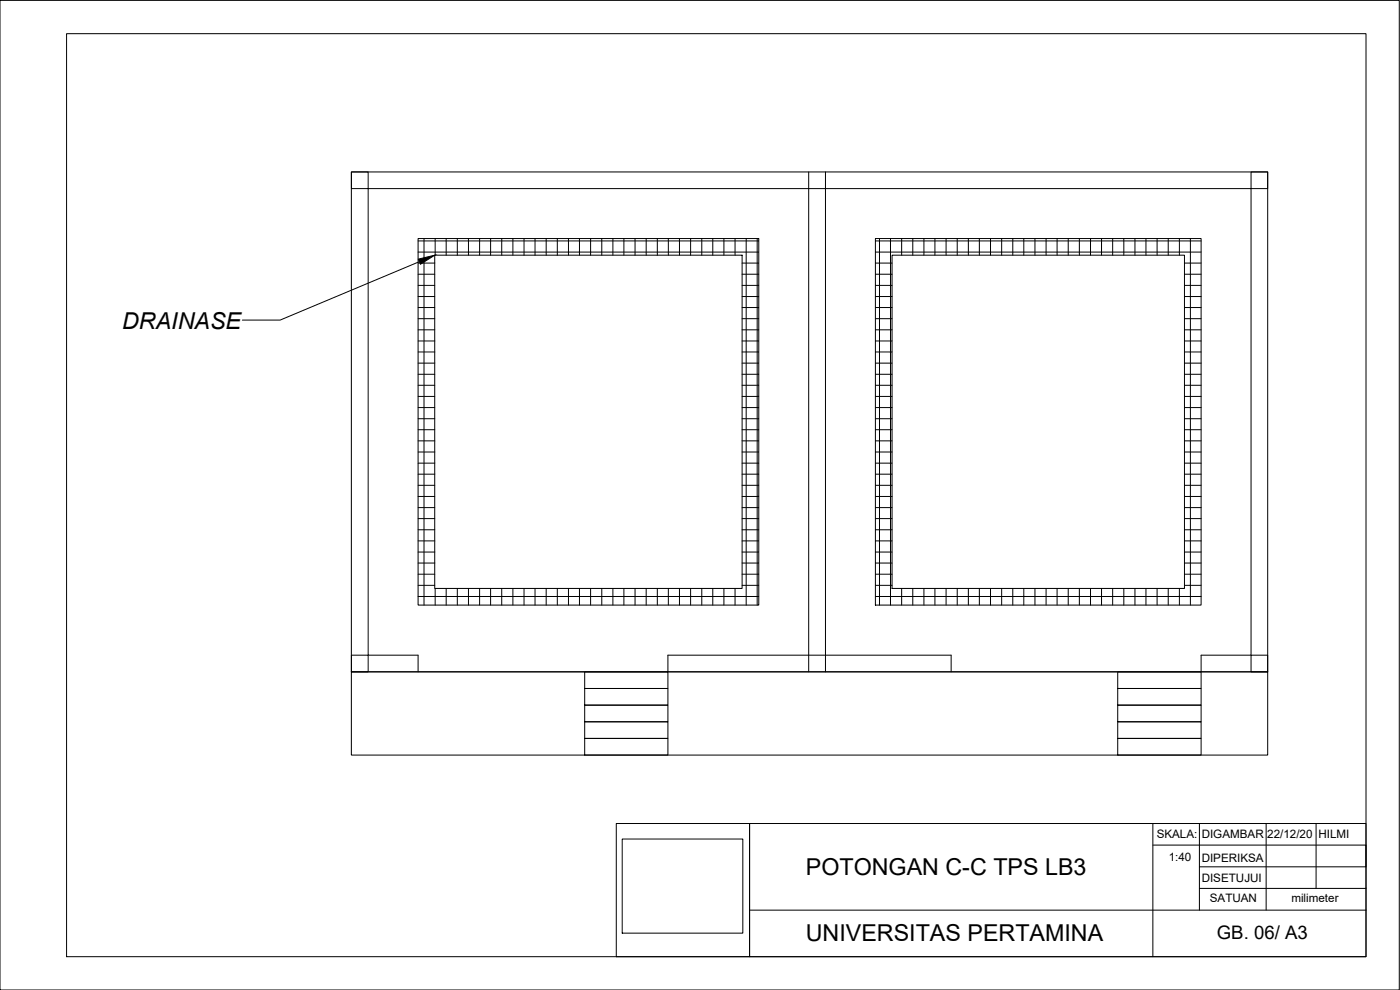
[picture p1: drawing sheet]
<svg xmlns="http://www.w3.org/2000/svg" width="420mm" height="297mm" viewBox="0 0 420 297" stroke-linecap="round" stroke-linejoin="round" font-family="sans-serif">
<defs><g id="words">
<g font-size="7">
<text x="36.7" y="98.6">DRAINASE</text>
<text x="241.9" y="262.5">POTONGAN C-C TPS LB3</text>
<text x="241.9" y="282.3">UNIVERSITAS PERTAMINA</text>
</g>
<text font-size="5.6" x="365.2" y="281.8">GB. 06/ A3</text>
<g font-size="3.5">
<text x="347.1" y="251.5">SKALA:</text>
<text x="360.6" y="251.5">DIGAMBAR</text>
<text x="380.3" y="251.5">22/12/20</text>
<text x="395.7" y="251.5">HILMI</text>
<text x="350.8" y="258.4">1:40</text>
<text x="360.6" y="258.6">DIPERIKSA</text>
<text x="360.6" y="264.6">DISETUJUI</text>
<text x="363.1" y="270.7">SATUAN</text>
<text x="387.6" y="270.7">milimeter</text>
</g>
</g></defs>
<!-- layer: 0 -->
<g fill="none" stroke="#000" stroke-width=".3">
<path d="M0 .1h419.9v296.9h-419.9zM20 10.1h390v276.9h-390zM105.5 51.6h274.9v150h-274.9zM105.5 51.6h5v5h-5zM242.7 51.6v150M247.7 51.6v150M375.5 51.6h4.9v5h-4.9zM125.5 71.6h102.2v110h-102.2zM125.5 78.9h5M125.5 75.6h102.2M125.5 72.3h102.2M125.9 78.5l-41.8 17.5h-11.4"/>
<path d="M127.3 71.6v110M130.5 76.6h92.2v100h-92.2zM130.6 71.6v5M133.9 71.6v5M137.2 71.6v5M140.6 71.6v5M143.9 71.6v5M147.2 71.6v5M150.6 71.6v5M153.9 71.6v5M157.3 71.6v5M160.6 71.6v5"/>
<path d="M163.9 71.6v5M167.3 71.6v5M170.6 71.6v5M173.9 71.6v5M177.2 71.6v5M180.6 71.6v5M183.9 71.6v5M187.2 71.6v5M190.6 71.6v5M193.9 71.6v5M197.3 71.6v5M200.6 71.6v5"/>
<path d="M203.9 71.6v5M207.3 71.6v5M210.6 71.6v5M213.9 71.6v5M217.3 71.6v5M220.6 71.6v5M222.7 78.9h5M223.9 71.6v110M227.2 71.6v110M262.7 71.6h97.8v110h-97.8zM262.7 78.9h5M262.7 75.6h97.8"/>
<path d="M262.7 72.3h97.8M263.9 71.6v110M267.3 71.6v110M267.7 76.6h87.8v100h-87.8zM270.6 71.6v5M273.9 71.6v5M277.3 71.6v5M280.6 71.6v5M283.9 71.6v5M287.3 71.6v5M290.6 71.6v5M293.9 71.6v5"/>
<path d="M297.3 71.6v5M300.6 71.6v5M304 71.6v5M307.3 71.6v5M310.6 71.6v5M313.9 71.6v5M317.2 71.6v5M320.6 71.6v5M323.9 71.6v5M327.3 71.6v5M330.6 71.6v5M333.9 71.6v5"/>
<path d="M337.3 71.6v5M340.6 71.6v5M343.9 71.6v5M347.3 71.6v5M350.6 71.6v5M353.9 71.6v5M355.5 78.9h5M357.3 71.6v110M125.5 99h5M125.5 95.6h5M125.5 92.3h5M125.5 89h5"/>
<path d="M125.5 85.6h5M125.5 82.3h5M222.7 99h5M222.7 95.6h5M222.7 92.3h5M222.7 89h5M222.7 85.6h5M222.7 82.3h5M262.7 99h5M262.7 95.6h5M262.7 92.3h5M262.7 89h5"/>
<path d="M262.7 85.6h5M262.7 82.3h5M355.5 99h5M355.5 95.6h5M355.5 92.3h5M355.5 89h5M355.5 85.6h5M355.5 82.3h5M125.5 118.9h5M125.5 115.6h5M125.5 112.3h5M125.5 109h5"/>
<path d="M125.5 105.6h5M125.5 102.3h5M222.7 118.9h5M222.7 115.6h5M222.7 112.3h5M222.7 109h5M222.7 105.6h5M222.7 102.3h5M262.7 118.9h5M262.7 115.6h5M262.7 112.3h5M262.7 109h5"/>
<path d="M262.7 105.6h5M262.7 102.3h5M355.5 118.9h5M355.5 115.6h5M355.5 112.3h5M355.5 109h5M355.5 105.6h5M355.5 102.3h5M125.5 139h5M125.5 135.6h5M125.5 132.3h5M125.5 128.9h5"/>
<path d="M125.5 125.6h5M125.5 122.3h5M222.7 139h5M222.7 135.6h5M222.7 132.3h5M222.7 128.9h5M222.7 125.6h5M222.7 122.3h5M262.7 139h5M262.7 135.6h5M262.7 132.3h5M262.7 128.9h5"/>
<path d="M262.7 125.6h5M262.7 122.3h5M355.5 139h5M355.5 135.6h5M355.5 132.3h5M355.5 128.9h5M355.5 125.6h5M355.5 122.3h5M125.5 158.9h5M125.5 155.6h5M125.5 152.3h5M125.5 149h5"/>
<path d="M125.5 145.6h5M125.5 142.3h5M222.7 158.9h5M222.7 155.6h5M222.7 152.3h5M222.7 149h5M222.7 145.6h5M222.7 142.3h5M262.7 158.9h5M262.7 155.6h5M262.7 152.3h5M262.7 149h5"/>
<path d="M262.7 145.6h5M262.7 142.3h5M355.5 158.9h5M355.5 155.6h5M355.5 152.3h5M355.5 149h5M355.5 145.6h5M355.5 142.3h5M125.5 179h102.2M125.5 175.6h5M125.5 172.3h5M125.5 168.9h5"/>
<path d="M125.5 165.6h5M125.5 162.3h5M130.6 176.6v5M133.9 176.6v5M137.2 176.6v5M140.6 176.6v5M143.9 176.6v5M147.2 176.6v5M150.6 176.6v5M153.9 176.6v5M157.3 176.6v5M160.6 176.6v5"/>
<path d="M163.9 176.6v5M167.3 176.6v5M170.6 176.6v5M173.9 176.6v5M177.2 176.6v5M180.6 176.6v5M183.9 176.6v5M187.2 176.6v5M190.6 176.6v5M193.9 176.6v5M197.3 176.6v5M200.6 176.6v5"/>
<path d="M203.9 176.6v5M207.3 176.6v5M210.6 176.6v5M213.9 176.6v5M217.3 176.6v5M220.6 176.6v5M222.7 175.6h5M222.7 172.3h5M222.7 168.9h5M222.7 165.6h5M222.7 162.3h5M262.7 179h97.8"/>
<path d="M262.7 175.6h5M262.7 172.3h5M262.7 168.9h5M262.7 165.6h5M262.7 162.3h5M270.6 176.6v5M273.9 176.6v5M277.3 176.6v5M280.6 176.6v5M283.9 176.6v5M287.3 176.6v5M290.6 176.6v5"/>
<path d="M293.9 176.6v5M297.3 176.6v5M300.6 176.6v5M304 176.6v5M307.3 176.6v5M310.6 176.6v5M313.9 176.6v5M317.2 176.6v5M320.6 176.6v5M323.9 176.6v5M327.3 176.6v5M330.6 176.6v5"/>
<path d="M333.9 176.6v5M337.3 176.6v5M340.6 176.6v5M343.9 176.6v5M347.3 176.6v5M350.6 176.6v5M353.9 176.6v5M355.5 175.6h5M355.5 172.3h5M355.5 168.9h5M355.5 165.6h5M355.5 162.3h5"/>
<path d="M105.5 196.6h5v5h-5zM375.5 196.6h4.9v5h-4.9zM105.5 201.6h274.9v25h-274.9zM125.5 201.6v-5h-15v-140h265v140h-15v5M175.5 201.6h24.9v5h-24.9zM175.5 206.6h24.9v5h-24.9zM175.5 211.6h24.9v5h-24.9zM175.5 216.6h24.9v5h-24.9zM200.4 201.6v-5h85.1v5M335.4 201.6h25.1v5h-25.1zM335.4 206.6h25.1v5h-25.1zM335.4 211.6h25.1v5h-25.1z"/>
<path d="M335.4 216.6h25.1v5h-25.1zM175.5 221.6h24.9v5h-24.9zM335.4 221.6h25.1v5h-25.1zM185 247.1h40v39.9h-40zM186.7 251.7h36.2v28.3h-36.2zM225 247.1h185v39.9h-185zM346 253.6h64v6.5h-50M346 247.1v39.9M360 247.1v26M380 247.1v26M395 247.1v19.5M225 273.1h185"/>
<path d="M360 266.6h50"/>
</g>
<path d="M125.5 77.8l5-1.2-4.3 2.7z" fill="#000" stroke="#000" stroke-width=".3"/>
<use href="#words"/>
</svg>
